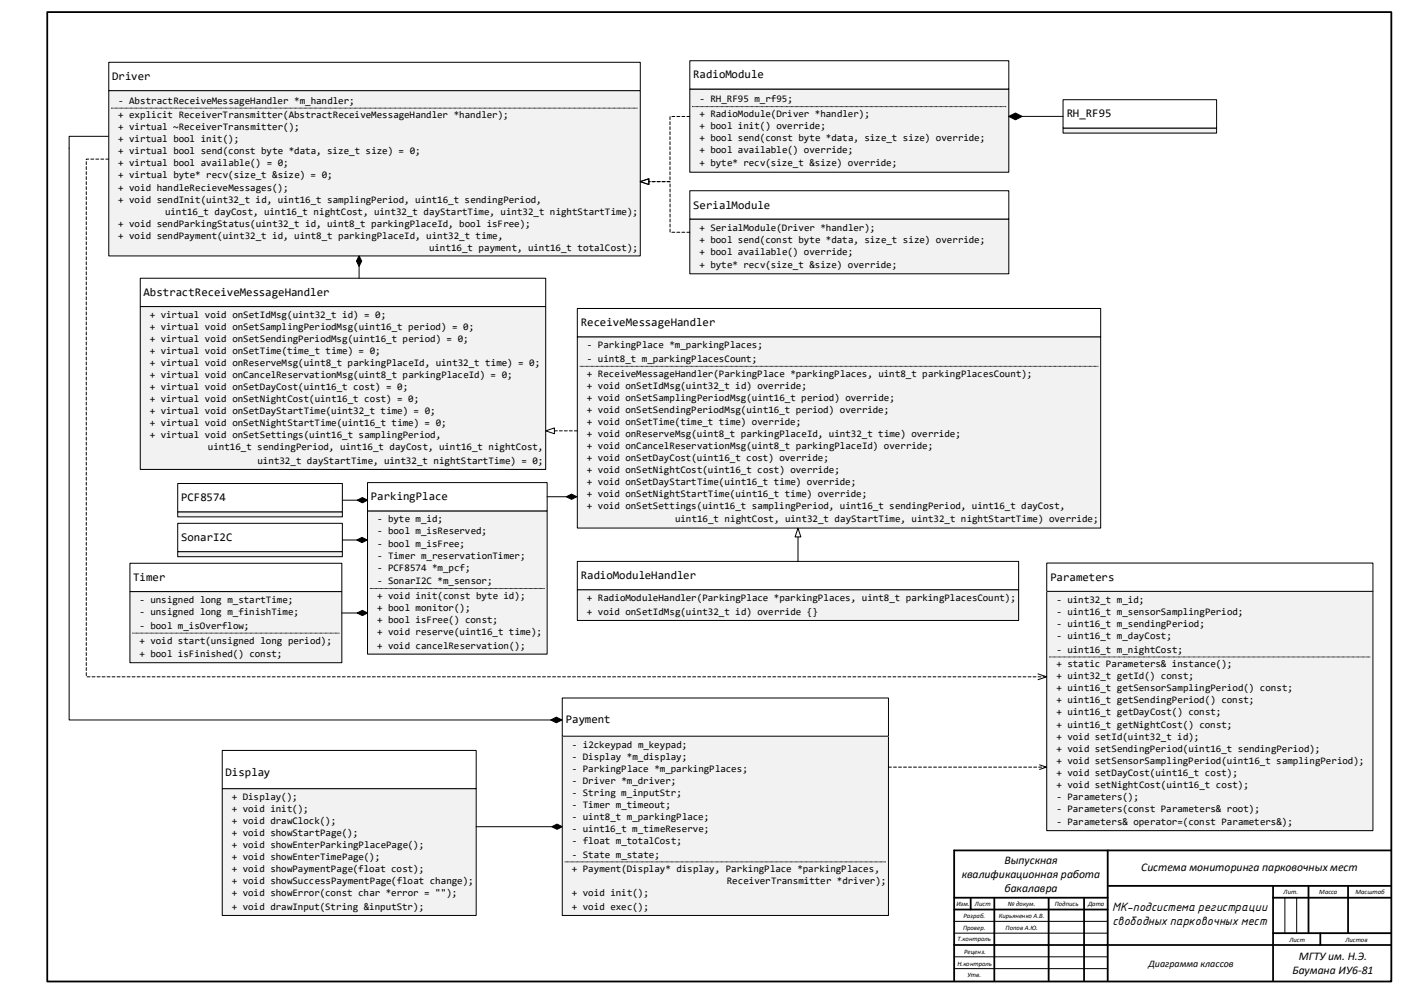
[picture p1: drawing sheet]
<svg xmlns="http://www.w3.org/2000/svg" width="594mm" height="420mm" viewBox="0 0 594 420" stroke-linecap="round" stroke-linejoin="round" font-family="sans-serif">
<defs><g id="words">
<g font-size="4.9">
<text x="47.5" y="33.8">Driver</text>
<text x="293.5" y="33.2">RadioModule</text>
<text x="451.5" y="49.7">RH_RF95</text>
<text x="293.5" y="88.2">SerialModule</text>
<text x="60.8" y="125.2">AbstractReceiveMessageHandler</text>
<text x="245.9" y="138">ReceiveMessageHandler</text>
<text x="76.7" y="212.1">PCF8574</text>
<text x="157" y="211.7">ParkingPlace</text>
<text x="76.7" y="228.9">SonarI2C</text>
<text x="56.4" y="245.8">Timer</text>
<text x="245.9" y="245">RadioModuleHandler</text>
<text x="444.6" y="245.7">Parameters</text>
<text x="239.5" y="306">Payment</text>
<text x="95.5" y="328.1">Display</text>
<text x="425.2" y="365.4">Выпускная</text>
<text x="407.1" y="371.3">квалификационная работа</text>
<text x="483" y="368.5">Система мониторинга парковочных мест</text>
<text x="425.2" y="377.2">бакалавра</text>
<text x="470.8" y="385.4">МК-подсистема регистрации</text>
<text x="470.9" y="391.4">свободных парковочных мест</text>
<text x="549.8" y="406.1">МГТУ им. Н.Э.</text>
<text x="547.1" y="412.1">Баумана ИУ6-81</text>
</g>
<g font-size="4.2">
<text x="50.1" y="43.8">- AbstractReceiveMessageHandler *m_handler;</text>
<text x="296.1" y="43.1">- RH_RF95 m_rf95;</text>
<text x="50.1" y="50.1">+ explicit ReceiverTransmitter(AbstractReceiveMessageHandler *handler);</text>
<text x="296.1" y="49.4">+ RadioModule(Driver *handler);</text>
<text x="50.1" y="55.2">+ virtual ~ReceiverTransmitter();</text>
<text x="296.1" y="54.5">+ bool init() override;</text>
<text x="296.1" y="59.6">+ bool send(const byte *data, size_t size) override;</text>
<text x="50.1" y="60.2">+ virtual bool init();</text>
<text x="50.1" y="65.3">+ virtual bool send(const byte *data, size_t size) = 0;</text>
<text x="296.1" y="64.7">+ bool available() override;</text>
<text x="50.1" y="70.4">+ virtual bool available() = 0;</text>
<text x="296.1" y="70.4">+ byte* recv(size_t &amp;size) override;</text>
<text x="50.1" y="75.5">+ virtual byte* recv(size_t &amp;size) = 0;</text>
<text x="50.1" y="80.6">+ void handleRecieveMessages();</text>
<text x="50.1" y="85.7">+ void sendInit(uint32_t id, uint16_t samplingPeriod, uint16_t sendingPeriod,</text>
<text x="50.1" y="95.8">+ void sendParkingStatus(uint32_t id, uint8_t parkingPlaceId, bool isFree);</text>
<text x="69.9" y="90.7">uint16_t dayCost, uint16_t nightCost, uint32_t dayStartTime, uint32_t nightStartTime);</text>
<text x="50.1" y="100.9">+ void sendPayment(uint32_t id, uint8_t parkingPlaceId, uint32_t time,</text>
<text x="296.1" y="97.5">+ SerialModule(Driver *handler);</text>
<text x="181.6" y="106">uint16_t payment, uint16_t totalCost);</text>
<text x="296.1" y="102.6">+ bool send(const byte *data, size_t size) override;</text>
<text x="296.1" y="107.7">+ bool available() override;</text>
<text x="296.1" y="113.4">+ byte* recv(size_t &amp;size) override;</text>
<text x="63.4" y="134.5">+ virtual void onSetIdMsg(uint32_t id) = 0;</text>
<text x="63.4" y="139.6">+ virtual void onSetSamplingPeriodMsg(uint16_t period) = 0;</text>
<text x="63.4" y="144.7">+ virtual void onSetSendingPeriodMsg(uint16_t period) = 0;</text>
<text x="63.4" y="149.8">+ virtual void onSetTime(time_t time) = 0;</text>
<text x="248.5" y="147.3">- ParkingPlace *m_parkingPlaces;</text>
<text x="63.4" y="154.8">+ virtual void onReserveMsg(uint8_t parkingPlaceId, uint32_t time) = 0;</text>
<text x="248.5" y="153">- uint8_t m_parkingPlacesCount;</text>
<text x="63.4" y="159.9">+ virtual void onCancelReservationMsg(uint8_t parkingPlaceId) = 0;</text>
<text x="248.5" y="159.3">+ ReceiveMessageHandler(ParkingPlace *parkingPlaces, uint8_t parkingPlacesCount);</text>
<text x="63.4" y="165">+ virtual void onSetDayCost(uint16_t cost) = 0;</text>
<text x="248.5" y="164.4">+ void onSetIdMsg(uint32_t id) override;</text>
<text x="63.4" y="170.1">+ virtual void onSetNightCost(uint16_t cost) = 0;</text>
<text x="248.5" y="169.5">+ void onSetSamplingPeriodMsg(uint16_t period) override;</text>
<text x="63.4" y="175.2">+ virtual void onSetDayStartTime(uint32_t time) = 0;</text>
<text x="248.5" y="174.6">+ void onSetSendingPeriodMsg(uint16_t period) override;</text>
<text x="248.5" y="179.7">+ void onSetTime(time_t time) override;</text>
<text x="63.4" y="180.3">+ virtual void onSetNightStartTime(uint16_t time) = 0;</text>
<text x="63.4" y="185.3">+ virtual void onSetSettings(uint16_t samplingPeriod,</text>
<text x="248.5" y="184.7">+ void onReserveMsg(uint8_t parkingPlaceId, uint32_t time) override;</text>
<text x="88" y="190.4">uint16_t sendingPeriod, uint16_t dayCost, uint16_t nightCost,</text>
<text x="248.5" y="189.8">+ void onCancelReservationMsg(uint8_t parkingPlaceId) override;</text>
<text x="109" y="196.1">uint32_t dayStartTime, uint32_t nightStartTime) = 0;</text>
<text x="248.5" y="194.9">+ void onSetDayCost(uint16_t cost) override;</text>
<text x="248.5" y="200">+ void onSetNightCost(uint16_t cost) override;</text>
<text x="248.5" y="205.1">+ void onSetDayStartTime(uint16_t time) override;</text>
<text x="248.5" y="210.1">+ void onSetNightStartTime(uint16_t time) override;</text>
<text x="248.5" y="215.2">+ void onSetSettings(uint16_t samplingPeriod, uint16_t sendingPeriod, uint16_t dayCost,</text>
<text x="159.6" y="221">- byte m_id;</text>
<text x="285.8" y="220.9">uint16_t nightCost, uint32_t dayStartTime, uint32_t nightStartTime) override;</text>
<text x="159.6" y="226.1">- bool m_isReserved;</text>
<text x="159.6" y="231.2">- bool m_isFree;</text>
<text x="159.6" y="236.2">- Timer m_reservationTimer;</text>
<text x="159.6" y="241.3">- PCF8574 *m_pcf;</text>
<text x="159.6" y="247">- SonarI2C *m_sensor;</text>
<text x="59" y="255.1">- unsigned long m_startTime;</text>
<text x="159.6" y="253.3">+ void init(const byte id);</text>
<text x="248.5" y="254.3">+ RadioModuleHandler(ParkingPlace *parkingPlaces, uint8_t parkingPlacesCount);</text>
<text x="447.2" y="255">- uint32_t m_id;</text>
<text x="59" y="260.2">- unsigned long m_finishTime;</text>
<text x="159.6" y="258.4">+ bool monitor();</text>
<text x="159.6" y="263.5">+ bool isFree() const;</text>
<text x="248.5" y="260">+ void onSetIdMsg(uint32_t id) override {}</text>
<text x="447.2" y="260.1">- uint16_t m_sensorSamplingPeriod;</text>
<text x="59" y="265.9">- bool m_isOverflow;</text>
<text x="159.6" y="268.6">+ void reserve(uint16_t time);</text>
<text x="447.2" y="265.2">- uint16_t m_sendingPeriod;</text>
<text x="59" y="272.2">+ void start(unsigned long period);</text>
<text x="159.6" y="274.3">+ void cancelReservation();</text>
<text x="447.2" y="270.3">- uint16_t m_dayCost;</text>
<text x="447.2" y="276">- uint16_t m_nightCost;</text>
<text x="59" y="277.9">+ bool isFinished() const;</text>
<text x="447.2" y="282.3">+ static Parameters&amp; instance();</text>
<text x="447.2" y="287.4">+ uint32_t getId() const;</text>
<text x="447.2" y="292.5">+ uint16_t getSensorSamplingPeriod() const;</text>
<text x="447.2" y="297.5">+ uint16_t getSendingPeriod() const;</text>
<text x="447.2" y="302.6">+ uint16_t getDayCost() const;</text>
<text x="447.2" y="307.7">+ uint16_t getNightCost() const;</text>
<text x="242.1" y="316.3">- i2ckeypad m_keypad;</text>
<text x="447.2" y="312.8">+ void setId(uint32_t id);</text>
<text x="447.2" y="317.9">+ void setSendingPeriod(uint16_t sendingPeriod);</text>
<text x="242.1" y="321.4">- Display *m_display;</text>
<text x="447.2" y="322.9">+ void setSensorSamplingPeriod(uint16_t samplingPeriod);</text>
<text x="242.1" y="326.5">- ParkingPlace *m_parkingPlaces;</text>
<text x="447.2" y="328">+ void setDayCost(uint16_t cost);</text>
<text x="242.1" y="331.6">- Driver *m_driver;</text>
<text x="447.2" y="333.1">+ void setNightCost(uint16_t cost);</text>
<text x="98.1" y="338.5">+ Display();</text>
<text x="242.1" y="336.6">- String m_inputStr;</text>
<text x="242.1" y="341.7">- Timer m_timeout;</text>
<text x="447.2" y="338.2">- Parameters();</text>
<text x="98.1" y="343.6">+ void init();</text>
<text x="242.1" y="346.8">- uint8_t m_parkingPlace;</text>
<text x="447.2" y="343.3">- Parameters(const Parameters&amp; root);</text>
<text x="98.1" y="348.7">+ void drawClock();</text>
<text x="98.1" y="353.7">+ void showStartPage();</text>
<text x="242.1" y="351.9">- uint16_t m_timeReserve;</text>
<text x="447.2" y="349">- Parameters&amp; operator=(const Parameters&amp;);</text>
<text x="98.1" y="358.8">+ void showEnterParkingPlacePage();</text>
<text x="242.1" y="357">- float m_totalCost;</text>
<text x="98.1" y="363.9">+ void showEnterTimePage();</text>
<text x="242.1" y="362.7">- State m_state;</text>
<text x="98.1" y="369">+ void showPaymentPage(float cost);</text>
<text x="242.1" y="369">+ Payment(Display* display, ParkingPlace *parkingPlaces,</text>
<text x="98.1" y="374.1">+ void showSuccessPaymentPage(float change);</text>
<text x="307.7" y="374.1">ReceiverTransmitter *driver);</text>
<text x="98.1" y="379.2">+ void showError(const char *error = &quot;&quot;);</text>
<text x="242.1" y="379.2">+ void init();</text>
<text x="98.1" y="384.9">+ void drawInput(String &amp;inputStr);</text>
<text x="242.1" y="384.9">+ void exec();</text>
<text x="486.2" y="409">Диаграмма классов</text>
</g>
<g font-size="2.8">
<text x="404.8" y="383.2">Изм.</text>
<text x="412.7" y="383.2">Лист</text>
<text x="430.2" y="383.2">докум.</text>
<text x="446.5" y="383.2">Подпись</text>
<text x="460.6" y="383.2">Дата</text>
<text x="543.3" y="378.2">Лит.</text>
<text x="558.5" y="378.2">Масса</text>
<text x="573.8" y="378.2">Масштаб</text>
<text x="407.8" y="388.3">Разраб.</text>
<text x="422.8" y="388.4">Кирьяненко А.В.</text>
<text x="407.7" y="393.3">Провер.</text>
<text x="425.7" y="393.3">Попов А.Ю.</text>
<text x="405.3" y="398.1">Т.контроль</text>
<text x="545.8" y="398.3">Лист</text>
<text x="569.5" y="398.3">Листов</text>
<text x="408.2" y="403.5">Реценз.</text>
<text x="405.3" y="408.4">Н.контроль</text>
<text x="409.5" y="413.2">Утв.</text>
</g>
</g></defs>
<path d="M20 5.1h569v410h-569z" fill="none" stroke="#000" stroke-width=".76"/>
<path d="M46 38.3h225v69.9h-225z" fill-rule="evenodd" fill="#f2f2f2"/>
<path d="M46 38.3h225v69.9h-225z" fill="none" stroke="#000" stroke-width=".42"/>
<path d="M46 26.4h225v11.9h-225z" fill-rule="evenodd" fill="#fff"/>
<path d="M46 26.4h225v11.9h-225z" fill="none" stroke="#000" stroke-width=".42"/>
<path d="M47 45.7h223" fill="none" stroke="#000" stroke-width=".42" stroke-dasharray=".4 .2" stroke-linecap="butt"/>
<path d="M59.4 129.7h171.6v68.8h-171.6z" fill-rule="evenodd" fill="#f2f2f2"/>
<path d="M59.4 129.7h171.6v68.8h-171.6z" fill="none" stroke="#000" stroke-width=".42"/>
<path d="M59.4 117.7h171.6v11.9h-171.6z" fill-rule="evenodd" fill="#fff"/>
<path d="M59.4 117.7h171.6v11.9h-171.6z" fill="none" stroke="#000" stroke-width=".42"/>
<path d="M292 37.7h135v35.1h-135z" fill-rule="evenodd" fill="#f2f2f2"/>
<path d="M292 37.7h135v35.1h-135z" fill="none" stroke="#000" stroke-width=".42"/>
<path d="M292 25.7h135v12h-135z" fill-rule="evenodd" fill="#fff"/>
<path d="M292 25.7h135v12h-135z" fill="none" stroke="#000" stroke-width=".42"/>
<path d="M293 45.1h133" fill="none" stroke="#000" stroke-width=".42" stroke-dasharray=".4 .2" stroke-linecap="butt"/>
<path d="M292 92.6h135v23.2h-135z" fill-rule="evenodd" fill="#f2f2f2"/>
<path d="M292 92.6h135v23.2h-135z" fill="none" stroke="#000" stroke-width=".42"/>
<path d="M292 80.7h135v11.9h-135z" fill-rule="evenodd" fill="#fff"/>
<path d="M292 80.7h135v11.9h-135z" fill="none" stroke="#000" stroke-width=".42"/>
<path d="M450 54.1h65v2.2h-65z" fill-rule="evenodd" fill="#f2f2f2"/>
<path d="M450 54.1h65v2.2h-65z" fill="none" stroke="#000" stroke-width=".42"/>
<path d="M450 42.2h65v11.9h-65z" fill-rule="evenodd" fill="#fff"/>
<path d="M427 49.2l2.8-1.4 2.9 1.4-2.9 1.5zM427.6 49.2h22.4M450 42.2h65v11.9h-65z" fill="none" stroke="#000" stroke-width=".42"/>
<path d="M427 49.2l2.8-1.4 2.9 1.4-2.9 1.5z" fill-rule="evenodd" fill="#000"/>
<path d="M244.4 142.4h221.5v80.9h-221.5z" fill-rule="evenodd" fill="#f2f2f2"/>
<path d="M244.4 142.4h221.5v80.9h-221.5z" fill="none" stroke="#000" stroke-width=".42"/>
<path d="M244.4 130.5h221.5v11.9h-221.5z" fill-rule="evenodd" fill="#fff"/>
<path d="M244.4 130.5h221.5v11.9h-221.5z" fill="none" stroke="#000" stroke-width=".42"/>
<path d="M245.4 154.9h219.5" fill="none" stroke="#000" stroke-width=".42" stroke-dasharray=".4 .2" stroke-linecap="butt"/>
<path d="M244.4 249.4h186.8v13h-186.8z" fill-rule="evenodd" fill="#f2f2f2"/>
<path d="M244.4 249.4h186.8v13h-186.8z" fill="none" stroke="#000" stroke-width=".42"/>
<path d="M244.4 237.4h186.8v12h-186.8z" fill-rule="evenodd" fill="#fff"/>
<path d="M271 76.8l3.7-1.2v2.5zM152 108.2l1.1 2.2-1.1 2.3-1.1-2.3zM152 108.7v9M231 182.2l3.7-1.2v2.5zM244.4 237.4h186.8v12h-186.8zM337.8 223.4l1.2 3.7h-2.4zM337.8 227.1v10.3" fill="none" stroke="#000" stroke-width=".42"/>
<path d="M292 49.3h-8.4v27.5h-8.9M292 98.2h-8.4v-21.4h-8.9M244.4 182.2h-9.7" fill="none" stroke="#000" stroke-width=".42" stroke-dasharray="1.2 .9"/>
<path d="M152 108.2l1.1 2.2-1.1 2.3-1.1-2.3z" fill-rule="evenodd" fill="#000"/>
<path d="M155.6 216.1h76v60.6h-76z" fill-rule="evenodd" fill="#f2f2f2"/>
<path d="M155.6 216.1h76v60.6h-76z" fill="none" stroke="#000" stroke-width=".42"/>
<path d="M155.6 204.1h76v12h-76z" fill-rule="evenodd" fill="#fff"/>
<path d="M155.6 204.1h76v12h-76z" fill="none" stroke="#000" stroke-width=".42"/>
<path d="M156.6 248.9h74" fill="none" stroke="#000" stroke-width=".42" stroke-dasharray=".4 .2" stroke-linecap="butt"/>
<path d="M55 250.2h89.7v30.1h-89.7z" fill-rule="evenodd" fill="#f2f2f2"/>
<path d="M55 250.2h89.7v30.1h-89.7z" fill="none" stroke="#000" stroke-width=".42"/>
<path d="M55 238.2h89.7v12h-89.7z" fill-rule="evenodd" fill="#fff"/>
<path d="M231.6 210.1h12.1M239.7 210.1l2.3-1.1 2.2 1.1-2.2 1.1zM55 238.2h89.7v12h-89.7z" fill="none" stroke="#000" stroke-width=".42"/>
<path d="M56 267.8h87.7" fill="none" stroke="#000" stroke-width=".42" stroke-dasharray=".4 .2" stroke-linecap="butt"/>
<path d="M239.7 210.1l2.3-1.1 2.2 1.1-2.2 1.1z" fill-rule="evenodd" fill="#000"/>
<path d="M75.2 216.5h69.7v2.1h-69.7z" fill-rule="evenodd" fill="#f2f2f2"/>
<path d="M75.2 216.5h69.7v2.1h-69.7z" fill="none" stroke="#000" stroke-width=".42"/>
<path d="M75.2 204.5h69.7v12h-69.7z" fill-rule="evenodd" fill="#fff"/>
<path d="M75.2 204.5h69.7v12h-69.7z" fill="none" stroke="#000" stroke-width=".42"/>
<path d="M75.2 233.3h69.7v2.2h-69.7z" fill-rule="evenodd" fill="#f2f2f2"/>
<path d="M75.2 233.3h69.7v2.2h-69.7z" fill="none" stroke="#000" stroke-width=".42"/>
<path d="M75.2 221.3h69.7v12h-69.7z" fill-rule="evenodd" fill="#fff"/>
<path d="M144.9 211.6h10.2M151.2 211.6l2.2-1.2 2.2 1.2-2.2 1.1zM75.2 221.3h69.7v12h-69.7zM144.9 228.4h10.1M151 228.4l2.2-1.1 2.3 1.1-2.3 1.1z" fill="none" stroke="#000" stroke-width=".42"/>
<g fill="#000">
<path d="M151.2 211.6l2.2-1.2 2.2 1.2-2.2 1.1z" fill-rule="evenodd"/>
<path d="M151 228.4l2.2-1.1 2.3 1.1-2.3 1.1z" fill-rule="evenodd"/>
</g>
<path d="M443.1 250.1h138.1v101.2h-138.1z" fill-rule="evenodd" fill="#f2f2f2"/>
<path d="M443.1 250.1h138.1v101.2h-138.1z" fill="none" stroke="#000" stroke-width=".42"/>
<path d="M443.1 238.1h138.1v12h-138.1z" fill-rule="evenodd" fill="#fff"/>
<path d="M443.1 238.1h138.1v12h-138.1zM439.4 285l3.7 1.3-3.7 1.2" fill="none" stroke="#000" stroke-width=".42"/>
<path d="M444.1 277.9h136.1" fill="none" stroke="#000" stroke-width=".42" stroke-dasharray=".4 .2" stroke-linecap="butt"/>
<path d="M46 67.3h-9.5v219h406.6" fill="none" stroke="#000" stroke-width=".42" stroke-dasharray="1.2 .9"/>
<path d="M238 311.4h138.1v75.8h-138.1z" fill-rule="evenodd" fill="#f2f2f2"/>
<path d="M238 311.4h138.1v75.8h-138.1z" fill="none" stroke="#000" stroke-width=".42"/>
<path d="M238 295.2h138.1v16.2h-138.1z" fill-rule="evenodd" fill="#fff"/>
<path d="M238 295.2h138.1v16.2h-138.1z" fill="none" stroke="#000" stroke-width=".42"/>
<path d="M239 364.5h136.1" fill="none" stroke="#000" stroke-width=".42" stroke-dasharray=".4 .2" stroke-linecap="butt"/>
<path d="M94.1 333.5h107.5v53.7h-107.5z" fill-rule="evenodd" fill="#f2f2f2"/>
<path d="M94.1 333.5h107.5v53.7h-107.5z" fill="none" stroke="#000" stroke-width=".42"/>
<path d="M94.1 317.4h107.5v16.1h-107.5z" fill-rule="evenodd" fill="#fff"/>
<g fill="none" stroke="#000" stroke-width=".42">
<path d="M45.9 57.7h-16.6v5.1M29.3 62.6v241.9h208.1M144.7 259.3h10.4M151.2 259.3l2.2-1.2 2.2 1.2-2.2 1.1zM94.1 317.4h107.5v16.1h-107.5zM233.1 304.5l2.4-1.2 2.4 1.2-2.4 1.2zM440.1 323.5l2.9 1-2.9 .9M201.6 349.7h35.9M233.6 349.7l2.2-1.2 2.2 1.2-2.2 1.1zM543.9 379.7v15M548.9 379.7v15M403.9 394.7h65"/>
<path d="M403.9 389.7h65M403.9 409.7h65M403.9 404.7h65"/>
</g>
<path d="M376.1 324.5h66.9" fill="none" stroke="#000" stroke-width=".42" stroke-dasharray="1.2 .9"/>
<g fill="#000">
<path d="M151.2 259.3l2.2-1.2 2.2 1.2-2.2 1.1z" fill-rule="evenodd"/>
<path d="M233.1 304.5l2.4-1.2 2.4 1.2-2.4 1.2z" fill-rule="evenodd"/>
<path d="M233.6 349.7l2.2-1.2 2.2 1.2-2.2 1.1z" fill-rule="evenodd"/>
</g>
<g fill="none" stroke="#000" stroke-width=".76">
<path d="M468.9 359.7v55M588.9 359.7h-185v55M403.9 379.7h65M443.9 379.9v34.8M469.2 374.7h119.7M538.9 374.7v40M538.9 379.7h50M553.9 374.7v20M570.6 374.7v20M403.9 399.7h185M403.9 384.7h65M410.9 380v4.7"/>
<path d="M420.9 380v34.7M458.9 380v34.7M538.9 394.7h50M558.9 394.7v5"/>
</g>
<use href="#words"/>
</svg>
